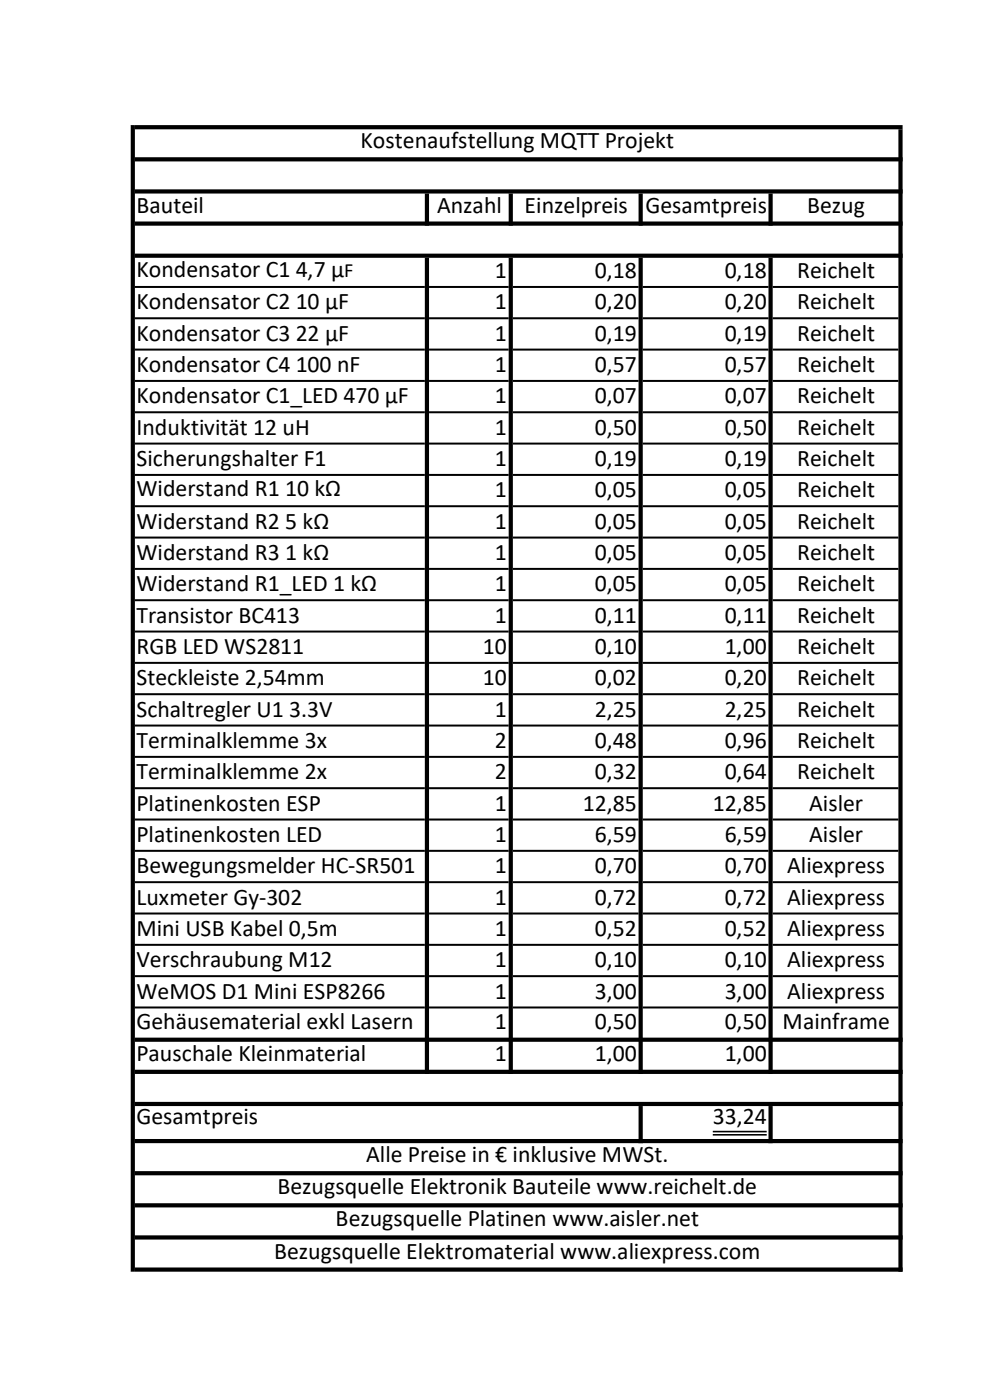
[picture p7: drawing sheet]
<svg xmlns="http://www.w3.org/2000/svg" width="210mm" height="297mm" viewBox="0 0 210 297" stroke-linecap="round" stroke-linejoin="round" font-family="sans-serif">
<defs><g id="words">
<g font-size="5">
<text x="76.5" y="31.5">Kostenaufstellung MQTT Projekt</text>
<text x="29" y="45.1">Bauteil</text>
<text x="92.7" y="45.1">Anzahl</text>
<text x="111.3" y="45.1">Einzelpreis</text>
<text x="136.9" y="45.1">Gesamtpreis</text>
<text x="171.2" y="45.1">Bezug</text>
<text x="29" y="58.8">Kondensator C1 4,7 µ</text>
<text x="105" y="59">1</text>
<text x="126.2" y="59">0,18</text>
<text x="153.8" y="59">0,18</text>
<text x="169.1" y="59">Reichelt</text>
<text x="29" y="65.7">Kondensator C2 10 µF</text>
<text x="105" y="65.7">1</text>
<text x="126.2" y="65.7">0,20</text>
<text x="153.8" y="65.7">0,20</text>
<text x="169.1" y="65.7">Reichelt</text>
<text x="29" y="72.3">Kondensator C3 22 µF</text>
<text x="105" y="72.3">1</text>
<text x="126.2" y="72.3">0,19</text>
<text x="153.8" y="72.3">0,19</text>
<text x="169.1" y="72.3">Reichelt</text>
<text x="29" y="79">Kondensator C4 100 nF</text>
<text x="105" y="79">1</text>
<text x="126.2" y="79">0,57</text>
<text x="153.8" y="79">0,57</text>
<text x="169.1" y="79">Reichelt</text>
<text x="29" y="85.6">Kondensator C1_LED 470 µF</text>
<text x="105" y="85.6">1</text>
<text x="126.2" y="85.6">0,07</text>
<text x="153.8" y="85.6">0,07</text>
<text x="169.1" y="85.6">Reichelt</text>
<text x="29" y="92.2">Induktivität 12 uH</text>
<text x="105" y="92.2">1</text>
<text x="126.2" y="92.2">0,50</text>
<text x="153.8" y="92.2">0,50</text>
<text x="169.1" y="92.2">Reichelt</text>
<text x="29" y="98.9">Sicherungshalter F1</text>
<text x="105" y="98.9">1</text>
<text x="126.2" y="98.9">0,19</text>
<text x="153.8" y="98.9">0,19</text>
<text x="169.1" y="98.9">Reichelt</text>
<text x="29" y="105.3">Widerstand R1 10 kΩ</text>
<text x="105" y="105.5">1</text>
<text x="126.2" y="105.5">0,05</text>
<text x="153.8" y="105.5">0,05</text>
<text x="169.1" y="105.5">Reichelt</text>
<text x="29" y="112.2">Widerstand R2 5 kΩ</text>
<text x="105" y="112.2">1</text>
<text x="126.2" y="112.2">0,05</text>
<text x="153.8" y="112.2">0,05</text>
<text x="169.1" y="112.2">Reichelt</text>
<text x="29" y="118.8">Widerstand R3 1 kΩ</text>
<text x="105" y="118.8">1</text>
<text x="126.2" y="118.8">0,05</text>
<text x="153.8" y="118.8">0,05</text>
<text x="169.1" y="118.8">Reichelt</text>
<text x="29" y="125.5">Widerstand R1_LED 1 kΩ</text>
<text x="105" y="125.5">1</text>
<text x="126.2" y="125.5">0,05</text>
<text x="153.8" y="125.5">0,05</text>
<text x="169.1" y="125.5">Reichelt</text>
<text x="29" y="132.1">Transistor BC413</text>
<text x="105" y="132.1">1</text>
<text x="126.2" y="132.1">0,11</text>
<text x="153.8" y="132.1">0,11</text>
<text x="169.1" y="132.1">Reichelt</text>
<text x="29" y="138.8">RGB LED WS2811</text>
<text x="102.4" y="138.8">10</text>
<text x="126.2" y="138.8">0,10</text>
<text x="153.8" y="138.8">1,00</text>
<text x="169.1" y="138.8">Reichelt</text>
<text x="29" y="145.4">Steckleiste 2,54mm</text>
<text x="102.4" y="145.4">10</text>
<text x="126.2" y="145.4">0,02</text>
<text x="153.8" y="145.4">0,20</text>
<text x="169.1" y="145.4">Reichelt</text>
<text x="29" y="152.1">Schaltregler U1 3.3V</text>
<text x="105" y="152.1">1</text>
<text x="126.2" y="152.1">2,25</text>
<text x="153.8" y="152.1">2,25</text>
<text x="169.1" y="152.1">Reichelt</text>
<text x="29" y="158.7">Terminalklemme 3x</text>
<text x="105" y="158.7">2</text>
<text x="126.2" y="158.7">0,48</text>
<text x="153.8" y="158.7">0,96</text>
<text x="169.1" y="158.7">Reichelt</text>
<text x="29" y="165.4">Terminalklemme 2x</text>
<text x="105" y="165.4">2</text>
<text x="126.2" y="165.4">0,32</text>
<text x="153.8" y="165.4">0,64</text>
<text x="169.1" y="165.4">Reichelt</text>
<text x="29" y="172">Platinenkosten ESP</text>
<text x="105" y="172">1</text>
<text x="123.7" y="172">12,85</text>
<text x="151.2" y="172">12,85</text>
<text x="171.7" y="172">Aisler</text>
<text x="29" y="178.6">Platinenkosten LED</text>
<text x="105" y="178.6">1</text>
<text x="126.2" y="178.6">6,59</text>
<text x="153.8" y="178.6">6,59</text>
<text x="171.7" y="178.6">Aisler</text>
<text x="29" y="185.3">Bewegungsmelder HC-SR501</text>
<text x="105" y="185.3">1</text>
<text x="126.2" y="185.3">0,70</text>
<text x="153.8" y="185.3">0,70</text>
<text x="167" y="185.3">Aliexpress</text>
<text x="29" y="191.9">Luxmeter Gy-302</text>
<text x="105" y="191.9">1</text>
<text x="126.2" y="191.9">0,72</text>
<text x="153.8" y="191.9">0,72</text>
<text x="167" y="191.9">Aliexpress</text>
<text x="29" y="198.6">Mini USB Kabel 0,5m</text>
<text x="105" y="198.6">1</text>
<text x="126.2" y="198.6">0,52</text>
<text x="153.8" y="198.6">0,52</text>
<text x="167" y="198.6">Aliexpress</text>
<text x="29" y="205.2">Verschraubung M12</text>
<text x="105" y="205.2">1</text>
<text x="126.2" y="205.2">0,10</text>
<text x="153.8" y="205.2">0,10</text>
<text x="167" y="205.2">Aliexpress</text>
<text x="29" y="211.9">WeMOS D1 Mini ESP8266</text>
<text x="105" y="211.9">1</text>
<text x="126.2" y="211.9">3,00</text>
<text x="153.8" y="211.9">3,00</text>
<text x="167" y="211.9">Aliexpress</text>
<text x="29" y="218.2">Gehäusematerial exkl Lasern</text>
<text x="105" y="218.2">1</text>
<text x="126.2" y="218.2">0,50</text>
<text x="153.8" y="218.2">0,50</text>
<text x="166" y="218.2">Mainframe</text>
<text x="29" y="225">Pauschale Kleinmaterial</text>
<text x="105" y="225">1</text>
<text x="126.2" y="225">1,00</text>
<text x="153.8" y="225">1,00</text>
<text x="29" y="238.5">Gesamtpreis</text>
<text x="151.2" y="238.5">33,24</text>
<text x="77.7" y="246.5">Alle Preise in € inklusive MWSt.</text>
<text x="58.9" y="253.4">Bezugsquelle Elektronik Bauteile www.reichelt.de</text>
<text x="71.2" y="260.2">Bezugsquelle Platinen www.aisler.net</text>
<text x="58.2" y="267">Bezugsquelle Elektromaterial www.aliexpress.com</text>
</g>
<text font-size="4.3" x="73" y="58.8">F</text>
</g></defs>
<g fill="#000">
<path d="M28.6 26.5h162.9v.9h-162.9zM28.6 33.4h162.9v.8h-162.9zM28.6 40.2h162.9v.9h-162.9zM28.6 47h162.9v.9h-162.9zM28.6 53.8h162.9v.9h-162.9zM163.9 60.7h26.7v.4h-26.7zM163.9 67.3h26.7v.4h-26.7zM163.9 74h26.7v.4h-26.7zM163.9 80.6h26.7v.4h-26.7zM163.9 87.2h26.7v.5h-26.7zM163.9 93.9h26.7v.4h-26.7zM163.9 100.5h26.7v.5h-26.7zM163.9 107.2h26.7v.4h-26.7zM163.9 113.8h26.7v.5h-26.7zM163.9 120.5h26.7v.4h-26.7zM163.9 127.1h26.7v.5h-26.7zM163.9 133.8h26.7v.4h-26.7zM163.9 140.4h26.7v.4h-26.7zM163.9 147.1h26.7v.4h-26.7zM163.9 153.7h26.7v.4h-26.7zM163.9 160.4h26.7v.4h-26.7zM163.9 167h26.7v.4h-26.7zM163.9 173.7h26.7v.4h-26.7zM163.9 180.3h26.7v.4h-26.7zM163.9 186.9h26.7v.5h-26.7zM163.9 193.6h26.7v.4h-26.7zM163.9 200.2h26.7v.5h-26.7zM163.9 206.9h26.7v.4h-26.7zM163.9 213.5h26.7v.5h-26.7zM28.6 220.1h162.9v.9h-162.9zM28.6 226.9h162.9v.9h-162.9zM28.6 233.8h162.9v.9h-162.9zM28.6 241.6h162.9v.9h-162.9zM28.6 248.5h162.9v.8h-162.9zM28.6 255.3h162.9v.9h-162.9zM28.6 262.1h162.9v.9h-162.9zM28.6 268.9h162.9v.9h-162.9z" fill-rule="evenodd"/>
<path d="M90.1 41.1h.9v6.8h-.9zM107.9 41.1h.9v6.8h-.9zM135.5 41.1h.9v6.8h-.9zM163 41.1h.9v6.8h-.9zM28.6 60.7h61.5v.4h-61.5zM91 60.7h16.9v.4h-16.9zM108.8 60.7h26.7v.4h-26.7zM136.4 60.7h26.6v.4h-26.6zM28.6 67.3h61.5v.4h-61.5zM91 67.3h16.9v.4h-16.9zM108.8 67.3h26.7v.4h-26.7zM136.4 67.3h26.6v.4h-26.6zM28.6 74h61.5v.4h-61.5zM91 74h16.9v.4h-16.9zM108.8 74h26.7v.4h-26.7zM136.4 74h26.6v.4h-26.6zM28.6 80.6h61.5v.4h-61.5zM91 80.6h16.9v.4h-16.9zM108.8 80.6h26.7v.4h-26.7zM136.4 80.6h26.6v.4h-26.6zM28.6 87.2h61.5v.5h-61.5zM91 87.2h16.9v.5h-16.9zM108.8 87.2h26.7v.5h-26.7zM136.4 87.2h26.6v.5h-26.6zM28.6 93.9h61.5v.4h-61.5zM91 93.9h16.9v.4h-16.9zM108.8 93.9h26.7v.4h-26.7zM136.4 93.9h26.6v.4h-26.6zM28.6 100.5h61.5v.5h-61.5zM91 100.5h16.9v.5h-16.9zM108.8 100.5h26.7v.5h-26.7zM136.4 100.5h26.6v.5h-26.6zM28.6 107.2h61.5v.4h-61.5zM91 107.2h16.9v.4h-16.9zM108.8 107.2h26.7v.4h-26.7zM136.4 107.2h26.6v.4h-26.6zM28.6 113.8h61.5v.5h-61.5zM91 113.8h16.9v.5h-16.9zM108.8 113.8h26.7v.5h-26.7zM136.4 113.8h26.6v.5h-26.6zM28.6 120.5h61.5v.4h-61.5zM91 120.5h16.9v.4h-16.9zM108.8 120.5h26.7v.4h-26.7zM136.4 120.5h26.6v.4h-26.6zM28.6 127.1h61.5v.5h-61.5zM91 127.1h16.9v.5h-16.9zM108.8 127.1h26.7v.5h-26.7zM136.4 127.1h26.6v.5h-26.6zM28.6 133.8h61.5v.4h-61.5zM91 133.8h16.9v.4h-16.9zM108.8 133.8h26.7v.4h-26.7zM136.4 133.8h26.6v.4h-26.6zM28.6 140.4h61.5v.4h-61.5zM91 140.4h16.9v.4h-16.9zM108.8 140.4h26.7v.4h-26.7zM136.4 140.4h26.6v.4h-26.6zM28.6 147.1h61.5v.4h-61.5zM91 147.1h16.9v.4h-16.9zM108.8 147.1h26.7v.4h-26.7zM136.4 147.1h26.6v.4h-26.6zM28.6 153.7h61.5v.4h-61.5zM91 153.7h16.9v.4h-16.9zM108.8 153.7h26.7v.4h-26.7zM136.4 153.7h26.6v.4h-26.6zM28.6 160.4h61.5v.4h-61.5zM91 160.4h16.9v.4h-16.9zM108.8 160.4h26.7v.4h-26.7zM136.4 160.4h26.6v.4h-26.6zM28.6 167h61.5v.4h-61.5zM91 167h16.9v.4h-16.9zM108.8 167h26.7v.4h-26.7zM136.4 167h26.6v.4h-26.6zM28.6 173.7h61.5v.4h-61.5zM91 173.7h16.9v.4h-16.9zM108.8 173.7h26.7v.4h-26.7zM136.4 173.7h26.6v.4h-26.6zM28.6 180.3h61.5v.4h-61.5zM91 180.3h16.9v.4h-16.9zM108.8 180.3h26.7v.4h-26.7zM136.4 180.3h26.6v.4h-26.6zM28.6 186.9h61.5v.5h-61.5zM91 186.9h16.9v.5h-16.9zM108.8 186.9h26.7v.5h-26.7zM136.4 186.9h26.6v.5h-26.6zM28.6 193.6h61.5v.4h-61.5zM91 193.6h16.9v.4h-16.9zM108.8 193.6h26.7v.4h-26.7zM136.4 193.6h26.6v.4h-26.6zM28.6 200.2h61.5v.5h-61.5zM91 200.2h16.9v.5h-16.9zM108.8 200.2h26.7v.5h-26.7zM136.4 200.2h26.6v.5h-26.6zM28.6 206.9h61.5v.4h-61.5zM91 206.9h16.9v.4h-16.9zM108.8 206.9h26.7v.4h-26.7zM136.4 206.9h26.6v.4h-26.6zM28.6 213.5h61.5v.5h-61.5zM91 213.5h16.9v.5h-16.9zM108.8 213.5h26.7v.5h-26.7zM136.4 213.5h26.6v.5h-26.6z" fill-rule="evenodd"/>
<path d="M135.5 54.7h.9v173.1h-.9zM163 54.7h.9v173.1h-.9zM27.7 26.5h.9v243.3h-.9zM190.6 27.4h.9v242.4h-.9zM90.1 54.7h.9v173.1h-.9zM107.9 54.7h.9v173.1h-.9zM135.5 234.7h.9v7.8h-.9zM163 234.7h.9v7.8h-.9z" fill-rule="evenodd"/>
<path d="M151.2 239.9h11.4v.3h-11.4zM151.2 240.6h11.4v.3h-11.4z" fill-rule="evenodd"/>
</g>
<use href="#words"/>
</svg>
